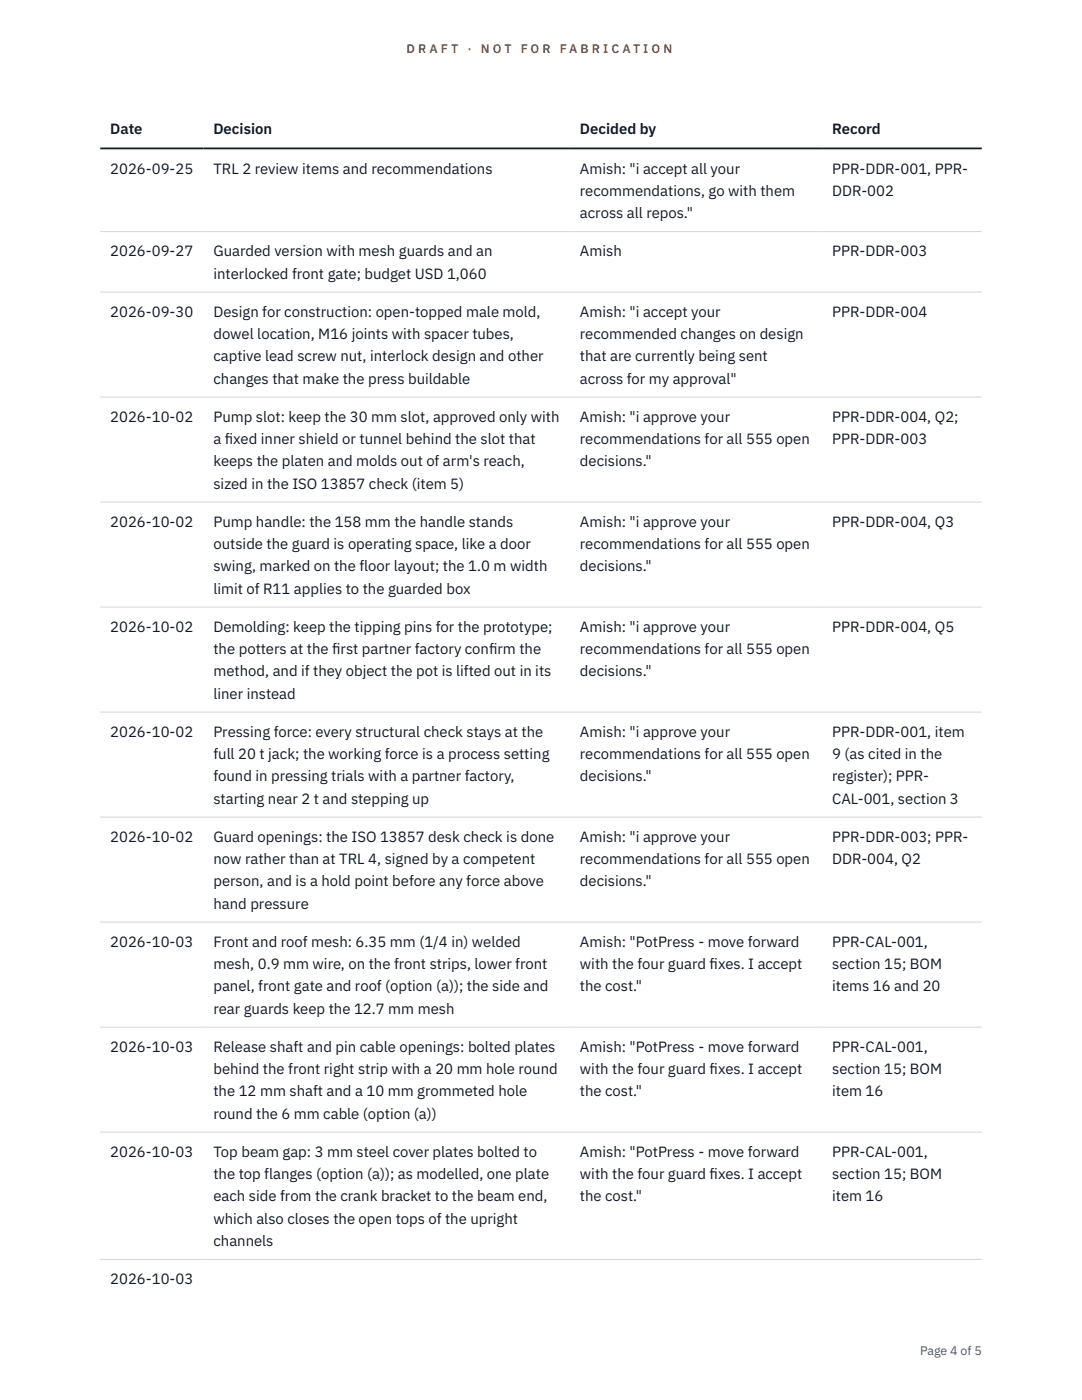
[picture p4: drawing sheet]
<svg xmlns="http://www.w3.org/2000/svg" width="216mm" height="279mm" viewBox="0 0 216 279" stroke-linecap="round" stroke-linejoin="round" font-family="sans-serif">
<defs><g id="words">
<g font-size="3" fill="#111827">
<text x="22" y="26.8">Date</text>
<text x="42.6" y="26.8">Decision</text>
<text x="115.7" y="26.8">Decided by</text>
<text x="166.1" y="26.8">Record</text>
<text x="22" y="34.6">2026-09-25</text>
<text x="42.6" y="34.6">TRL 2 review items and recommendations</text>
<text x="115.7" y="34.6">Amish: &quot;i accept all your</text>
<text x="166.1" y="34.6">PPR-DDR-001, PPR-</text>
<text x="115.7" y="39.1">recommendations, go with them</text>
<text x="166.1" y="39.1">DDR-002</text>
<text x="115.7" y="43.5">across all repos.&quot;</text>
<text x="22" y="51.1">2026-09-27</text>
<text x="42.6" y="51.1">Guarded version with mesh guards and an</text>
<text x="115.7" y="51.1">Amish</text>
<text x="166.1" y="51.1">PPR-DDR-003</text>
<text x="42.6" y="55.6">interlocked front gate; budget USD 1,060</text>
<text x="22" y="63.2">2026-09-30</text>
<text x="42.6" y="63.2">Design for construction: open-topped male mold,</text>
<text x="115.7" y="63.2">Amish: &quot;i accept your</text>
<text x="166.1" y="63.2">PPR-DDR-004</text>
<text x="42.6" y="67.7">dowel location, M16 joints with spacer tubes,</text>
<text x="115.7" y="67.7">recommended changes on design</text>
<text x="42.6" y="72.1">captive lead screw nut, interlock design and other</text>
<text x="42.6" y="76.5">changes that make the press buildable</text>
<text x="115.7" y="72.1">that are currently being sent</text>
<text x="115.7" y="76.5">across for my approval&quot;</text>
<text x="22" y="84.2">2026-10-02</text>
<text x="42.6" y="84.2">Pump slot: keep the 30 mm slot, approved only with</text>
<text x="42.6" y="88.6">a f</text>
<text x="44.9" y="88.6">ixed inner shield or tunnel behind the slot that</text>
<text x="115.7" y="84.2">Amish: &quot;i approve your</text>
<text x="115.7" y="88.6">recommendations for all 555 open</text>
<text x="166.1" y="84.2">PPR-DDR-004, Q2;</text>
<text x="166.1" y="88.6">PPR-DDR-003</text>
<text x="42.6" y="93.1">keeps the platen and molds out of arm's reach,</text>
<text x="115.7" y="93.1">decisions.&quot;</text>
<text x="42.6" y="97.5">sized in the ISO 13857 check (item 5)</text>
<text x="22" y="105.1">2026-10-02</text>
<text x="42.6" y="105.1">Pump handle: the 158 mm the handle stands</text>
<text x="115.7" y="105.1">Amish: &quot;i approve your</text>
<text x="166.1" y="105.1">PPR-DDR-004, Q3</text>
<text x="42.6" y="109.6">outside the guard is operating space, like a door</text>
<text x="115.7" y="109.6">recommendations for all 555 open</text>
<text x="42.6" y="114">swing, marked on the floor layout; the 1.0 m width</text>
<text x="42.6" y="118.5">limit of R11 applies to the guarded box</text>
<text x="115.7" y="114">decisions.&quot;</text>
<text x="22" y="126.1">2026-10-02</text>
<text x="42.6" y="126.1">Demolding: keep the tipping pins for the prototype;</text>
<text x="42.6" y="130.5">the potters at the f</text>
<text x="66.3" y="130.5">irst partner factory conf</text>
<text x="97.6" y="130.5">irm the</text>
<text x="115.7" y="126.1">Amish: &quot;i approve your</text>
<text x="115.7" y="130.5">recommendations for all 555 open</text>
<text x="166.1" y="126.1">PPR-DDR-004, Q5</text>
<text x="42.6" y="135">method, and if they object the pot is lifted out in its</text>
<text x="115.7" y="135">decisions.&quot;</text>
<text x="42.6" y="139.4">liner instead</text>
<text x="22" y="147">2026-10-02</text>
<text x="42.6" y="147">Pressing force: every structural check stays at the</text>
<text x="115.7" y="147">Amish: &quot;i approve your</text>
<text x="166.1" y="147">PPR-DDR-001, item</text>
<text x="42.6" y="151.5">full 20 t jack; the working force is a process setting</text>
<text x="42.6" y="155.9">found in pressing trials with a partner factory,</text>
<text x="115.7" y="151.5">recommendations for all 555 open</text>
<text x="115.7" y="155.9">decisions.&quot;</text>
<text x="166.1" y="151.5">9 (as cited in the</text>
<text x="166.1" y="155.9">register); PPR-</text>
<text x="42.6" y="160.4">starting near 2 t and stepping up</text>
<text x="166.1" y="160.4">CAL-001, section 3</text>
<text x="22" y="168">2026-10-02</text>
<text x="42.6" y="168">Guard openings: the ISO 13857 desk check is done</text>
<text x="115.7" y="168">Amish: &quot;i approve your</text>
<text x="166.1" y="168">PPR-DDR-003; PPR-</text>
<text x="42.6" y="172.4">now rather than at TRL 4, signed by a competent</text>
<text x="115.7" y="172.4">recommendations for all 555 open</text>
<text x="166.1" y="172.4">DDR-004, Q2</text>
<text x="42.6" y="176.9">person, and is a hold point before any force above</text>
<text x="115.7" y="176.9">decisions.&quot;</text>
<text x="42.6" y="181.3">hand pressure</text>
<text x="22" y="188.9">2026-10-03</text>
<text x="42.6" y="188.9">Front and roof mesh: 6.35 mm (1/4 in) welded</text>
<text x="115.7" y="188.9">Amish: &quot;PotPress - move forward</text>
<text x="166.1" y="188.9">PPR-CAL-001,</text>
<text x="42.6" y="193.4">mesh, 0.9 mm wire, on the front strips, lower front</text>
<text x="42.6" y="197.8">panel, front gate and roof (option (a)); the side and</text>
<text x="115.7" y="193.4">with the four guard f</text>
<text x="115.7" y="197.8">the cost.&quot;</text>
<text x="141.6" y="193.4">ixes. I accept</text>
<text x="166.1" y="193.4">section 15; BOM</text>
<text x="166.1" y="197.8">items 16 and 20</text>
<text x="42.6" y="202.3">rear guards keep the 12.7 mm mesh</text>
<text x="22" y="209.9">2026-10-03</text>
<text x="42.6" y="209.9">Release shaft and pin cable openings: bolted plates</text>
<text x="115.7" y="209.9">Amish: &quot;PotPress - move forward</text>
<text x="166.1" y="209.9">PPR-CAL-001,</text>
<text x="42.6" y="214.3">behind the front right strip with a 20 mm hole round</text>
<text x="115.7" y="214.3">with the four guard f</text>
<text x="141.6" y="214.3">ixes. I accept</text>
<text x="166.1" y="214.3">section 15; BOM</text>
<text x="42.6" y="218.8">the 12 mm shaft and a 10 mm grommeted hole</text>
<text x="115.7" y="218.8">the cost.&quot;</text>
<text x="166.1" y="218.8">item 16</text>
<text x="42.6" y="223.2">round the 6 mm cable (option (a))</text>
<text x="22" y="230.9">2026-10-03</text>
<text x="42.6" y="230.9">Top beam gap: 3 mm steel cover plates bolted to</text>
<text x="115.7" y="230.9">Amish: &quot;PotPress - move forward</text>
<text x="166.1" y="230.9">PPR-CAL-001,</text>
<text x="42.6" y="235.3">the top flanges (option (a)); as modelled, one plate</text>
<text x="42.6" y="239.8">each side from the crank bracket to the beam end,</text>
<text x="115.7" y="235.3">with the four guard f</text>
<text x="115.7" y="239.8">the cost.&quot;</text>
<text x="141.6" y="235.3">ixes. I accept</text>
<text x="166.1" y="235.3">section 15; BOM</text>
<text x="166.1" y="239.8">item 16</text>
<text x="42.6" y="244.2">which also closes the open tops of the upright</text>
<text x="42.6" y="248.6">channels</text>
<text x="22" y="256.3">2026-10-03</text>
</g>
<g font-size="2.5" fill="#b45309">
<text x="81.1" y="10.5">D R A F T</text>
<text x="93.3" y="10.5">·</text>
<text x="95.9" y="10.5">N O T</text>
<text x="103.9" y="10.5">F O R</text>
<text x="111.7" y="10.5">F A B R I C A T I O N</text>
</g>
<text font-size="2.5" fill="#4b5563" x="183.6" y="270.3">Page 4 of 5</text>
</g></defs>
<path d="M20 46.2h175.9M20 58.3h175.9M20 79.2h175.9M20 100.2h175.9M20 121.2h175.9M20 142.1h175.9M20 163.1h175.9M20 184h175.9M20 205h175.9M20 225.9h175.9M20 251.3h175.9" fill="none" stroke="#d1d5db" stroke-width=".2"/>
<path d="M20 29.6h175.9" fill="none" stroke="#111827" stroke-width=".35"/>
<use href="#words"/>
</svg>
